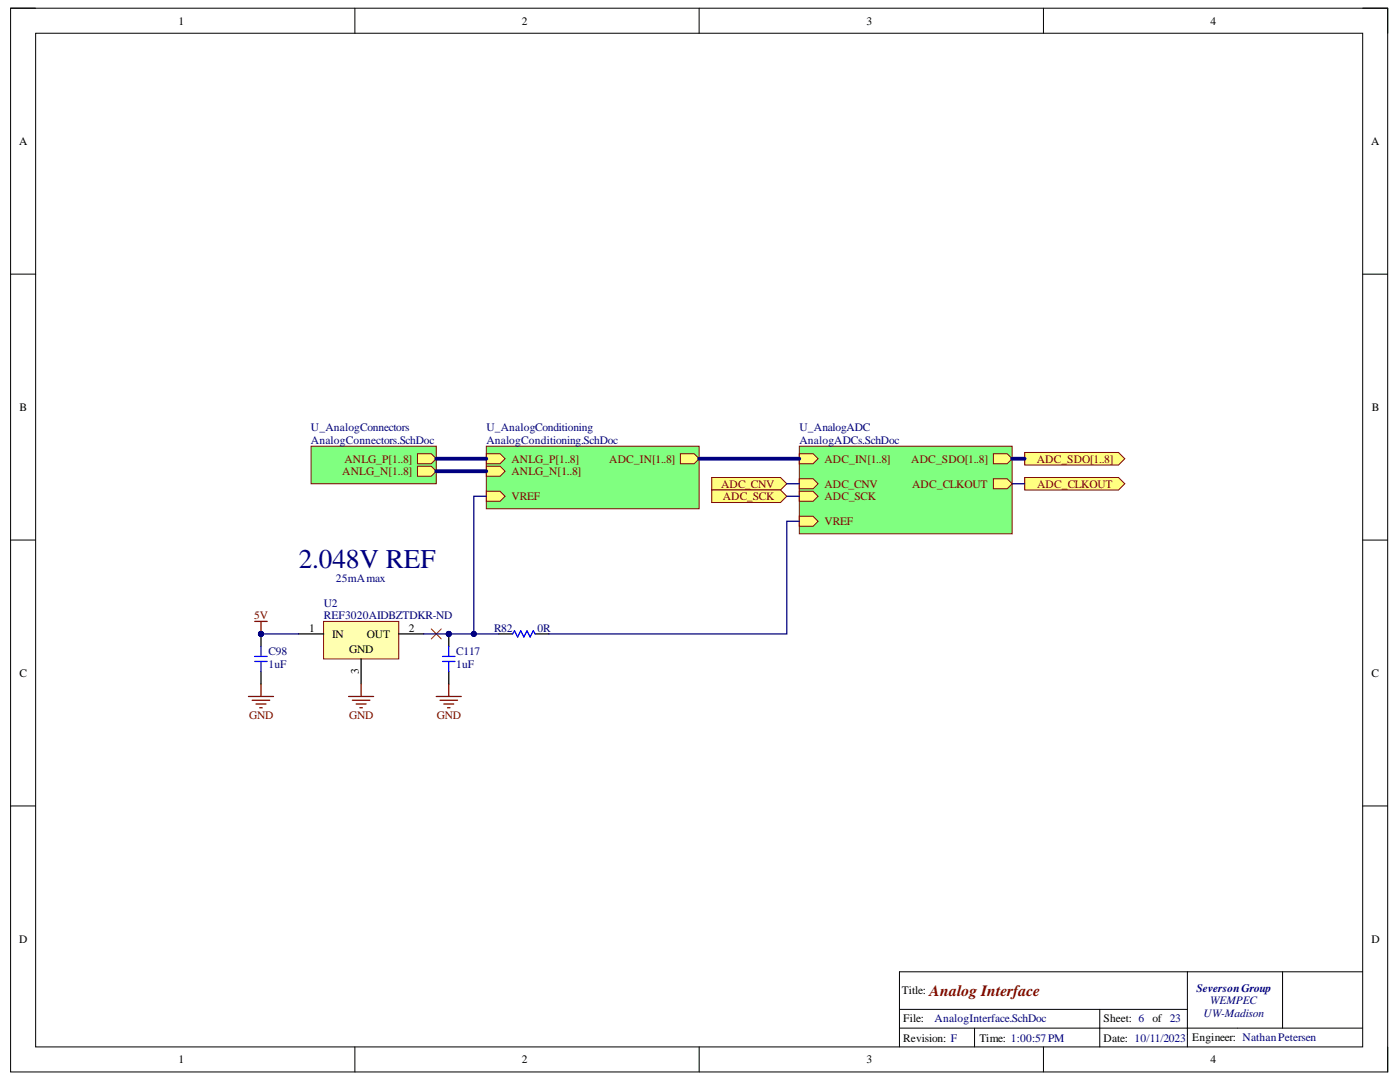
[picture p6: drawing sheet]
<svg xmlns="http://www.w3.org/2000/svg" width="279mm" height="216mm" viewBox="0 0 279 216" stroke-linecap="round" stroke-linejoin="round" font-family="sans-serif">
<defs><g id="words">
<text font-size="5.4" fill="#000080" x="59.6" y="113.3">2.048V REF</text>
<text font-size="3.1" fill="#800000" x="185.5" y="198.7">Analog Interface</text>
<g font-size="2.3">
<text x="35.6" y="4.9">1</text>
<text x="104.2" y="4.9">2</text>
<text x="172.9" y="4.9">3</text>
<text x="241.6" y="4.9">4</text>
<text x="3.8" y="28.9">A</text>
<text x="273.6" y="28.9">A</text>
<text x="3.9" y="82">B</text>
<text x="273.8" y="82">B</text>
<text x="61.7" y="126">1</text>
<text x="66.3" y="127.3">IN</text>
<text x="69.7" y="130.2">GND</text>
<text x="73.2" y="127.3">OUT</text>
<text x="81.6" y="126">2</text>
<text x="3.9" y="135.1">C</text>
<text x="71.6" y="134.5" transform="rotate(-90 71.6 134.5)">3</text>
<text x="273.7" y="135.1">C</text>
<text x="3.8" y="188.1">D</text>
<text x="273.7" y="188.1">D</text>
<text x="180" y="198.4">Title:</text>
<text x="180.3" y="203.9">File:</text>
<text x="220.3" y="203.9">Sheet: 6</text>
<text x="230" y="203.9">of 23</text>
<text x="180.3" y="207.9">Revision: F</text>
<text x="195.5" y="207.9">Time: 1:00:57PM</text>
<text x="220.3" y="207.9">Date: 10/11/2023</text>
<text x="237.9" y="207.6">Engineer: NathanPetersen</text>
<text x="35.6" y="212.1">1</text>
<text x="104.2" y="212.1">2</text>
<text x="172.9" y="212.1">3</text>
<text x="241.6" y="212.1">4</text>
</g>
<g font-size="2.3" fill="#000080">
<text x="62.1" y="86">U_AnalogConnectors</text>
<text x="62.1" y="88.6">AnalogConnectors.SchDoc</text>
<text x="97.1" y="86">U_AnalogConditioning</text>
<text x="97.1" y="88.6">AnalogConditioning.SchDoc</text>
<text x="159.6" y="86">U_AnalogADC</text>
<text x="159.6" y="88.6">AnalogADCs.SchDoc</text>
<text x="67.1" y="116">25mAmax</text>
<text x="64.6" y="123.5">REF3020AIDBZTDKR-ND</text>
<text x="64.6" y="121">U2</text>
<text x="53.6" y="130.7">C98</text>
<text x="91.1" y="130.7">C117</text>
<text x="98.6" y="126">R82</text>
<text x="107.3" y="126">0R</text>
<text x="53.6" y="133.3">1uF</text>
<text x="91.1" y="133.3">1uF</text>
<text x="238.8" y="197.9">SeversonGroup</text>
<text x="186.5" y="203.9">AnalogInterface.SchDoc</text>
<text x="240.2" y="202.9">UW-Madison</text>
<text x="241.5" y="200.4">WEMPEC</text>
</g>
<g font-size="2.3" fill="#800000">
<text x="68.3" y="94.8">ANLG_N[1..8]</text>
<text x="68.7" y="92.3">ANLG_P[1..8]</text>
<text x="102.1" y="94.8">ANLG_N[1..8]</text>
<text x="102.1" y="92.3">ANLG_P[1..8]</text>
<text x="121.6" y="92.3">ADC_IN[1..8]</text>
<text x="164.5" y="92.3">ADC_IN[1..8]</text>
<text x="181.9" y="92.3">ADC_SDO[1..8]</text>
<text x="206.9" y="92.3">ADC_SDO[1..8]</text>
<text x="102.1" y="99.8">VREF</text>
<text x="143.9" y="97.3">ADC_CNV</text>
<text x="144.2" y="99.8">ADC_SCK</text>
<text x="164.5" y="97.3">ADC_CNV</text>
<text x="164.5" y="99.8">ADC_SCK</text>
<text x="182" y="97.3">ADC_CLKOUT</text>
<text x="207" y="97.3">ADC_CLKOUT</text>
<text x="164.5" y="104.8">VREF</text>
<text x="50.7" y="123.5">5V</text>
<text x="49.7" y="143.5">GND</text>
<text x="69.7" y="143.5">GND</text>
<text x="87.2" y="143.5">GND</text>
</g>
</g></defs>
<path d="M2.1 1.6h274.8v212.3h-274.8z" fill="none" stroke="#000" stroke-width=".2"/>
<path d="M7.1 6.6h264.9v202.3h-264.9z" fill-rule="evenodd" fill="#fff"/>
<g fill="none" stroke="#000" stroke-width=".2">
<path d="M2.1 1.6h5M7.1 6.6h264.9v202.3h-264.9zM70.8 1.6v5M139.5 1.6v5M208.2 1.6v5M272 1.6h4.9v5M2.1 54.7h5M272 54.7h4.9M2.1 107.8h5M272 107.8h4.9M2.1 160.8h5M272 160.8h4.9"/>
<path d="M237 193.9v15M256 193.9v11.3M272 193.9h-92.5v15M70.8 208.9v5M139.5 208.9v5M179.5 201.4h57.5M179.5 205.2h92.5M194.5 205.2v3.7M208.2 208.9v5M219.5 201.4v7.5M276.9 208.9v5"/>
</g>
<path d="M159.5 89h42.5v17.5h-42.5z" fill-rule="evenodd" fill="#80ff80"/>
<path d="M159.5 89h42.5v17.5h-42.5z" fill="none" stroke="#800000" stroke-width=".2"/>
<path d="M159.5 90.5h2.8l1 1-1 1h-2.8z" fill-rule="evenodd" fill="#ffff80"/>
<path d="M159.5 90.5h2.8l1 1-1 1h-2.8z" fill="none" stroke="#800000" stroke-width=".2"/>
<path d="M198.2 90.5h2.8l1 1-1 1h-2.8z" fill-rule="evenodd" fill="#ffff80"/>
<path d="M198.2 90.5h2.8l1 1-1 1h-2.8z" fill="none" stroke="#800000" stroke-width=".2"/>
<path d="M159.5 95.5h2.8l1 1-1 1h-2.8z" fill-rule="evenodd" fill="#ffff80"/>
<path d="M159.5 95.5h2.8l1 1-1 1h-2.8z" fill="none" stroke="#800000" stroke-width=".2"/>
<path d="M159.5 98h2.8l1 1-1 1h-2.8z" fill-rule="evenodd" fill="#ffff80"/>
<path d="M159.5 98h2.8l1 1-1 1h-2.8z" fill="none" stroke="#800000" stroke-width=".2"/>
<path d="M198.2 95.5h2.8l1 1-1 1h-2.8z" fill-rule="evenodd" fill="#ffff80"/>
<path d="M198.2 95.5h2.8l1 1-1 1h-2.8z" fill="none" stroke="#800000" stroke-width=".2"/>
<path d="M159.5 103h2.8l1 1-1 1h-2.8z" fill-rule="evenodd" fill="#ffff80"/>
<path d="M159.5 103h2.8l1 1-1 1h-2.8z" fill="none" stroke="#800000" stroke-width=".2"/>
<path d="M62.1 89h25v7.5h-25z" fill-rule="evenodd" fill="#80ff80"/>
<path d="M62.1 89h25v7.5h-25z" fill="none" stroke="#800000" stroke-width=".2"/>
<path d="M83.3 90.5h2.8l1 1-1 1h-2.8z" fill-rule="evenodd" fill="#ffff80"/>
<path d="M83.3 90.5h2.8l1 1-1 1h-2.8z" fill="none" stroke="#800000" stroke-width=".2"/>
<path d="M83.3 93h2.8l1 1-1 1h-2.8z" fill-rule="evenodd" fill="#ffff80"/>
<path d="M83.3 93h2.8l1 1-1 1h-2.8z" fill="none" stroke="#800000" stroke-width=".2"/>
<path d="M97.1 89h42.4v12.5h-42.4z" fill-rule="evenodd" fill="#80ff80"/>
<path d="M97.1 89h42.4v12.5h-42.4z" fill="none" stroke="#800000" stroke-width=".2"/>
<path d="M135.8 90.5h2.7l1 1-1 1h-2.7z" fill-rule="evenodd" fill="#ffff80"/>
<path d="M135.8 90.5h2.7l1 1-1 1h-2.7z" fill="none" stroke="#800000" stroke-width=".2"/>
<path d="M97.1 93h2.7l1 1-1 1h-2.7z" fill-rule="evenodd" fill="#ffff80"/>
<path d="M97.1 93h2.7l1 1-1 1h-2.7z" fill="none" stroke="#800000" stroke-width=".2"/>
<path d="M97.1 90.5h2.7l1 1-1 1h-2.7z" fill-rule="evenodd" fill="#ffff80"/>
<path d="M97.1 90.5h2.7l1 1-1 1h-2.7z" fill="none" stroke="#800000" stroke-width=".2"/>
<path d="M97.1 98h2.7l1 1-1 1h-2.7z" fill-rule="evenodd" fill="#ffff80"/>
<path d="M97.1 98h2.7l1 1-1 1h-2.7z" fill="none" stroke="#800000" stroke-width=".2"/>
<path d="M204.5 90.3h18.7l1.3 1.2-1.3 1.3h-18.7z" fill-rule="evenodd" fill="#ffff80"/>
<path d="M204.5 90.3h18.7l1.3 1.2-1.3 1.3h-18.7z" fill="none" stroke="#800000" stroke-width=".2"/>
<path d="M142 95.3h13.8l1.2 1.2-1.2 1.3h-13.8z" fill-rule="evenodd" fill="#ffff80"/>
<path d="M142 95.3h13.8l1.2 1.2-1.2 1.3h-13.8z" fill="none" stroke="#800000" stroke-width=".2"/>
<path d="M142 97.8h13.8l1.2 1.2-1.2 1.3h-13.8z" fill-rule="evenodd" fill="#ffff80"/>
<path d="M142 97.8h13.8l1.2 1.2-1.2 1.3h-13.8z" fill="none" stroke="#800000" stroke-width=".2"/>
<path d="M204.5 95.3h18.7l1.3 1.2-1.3 1.3h-18.7z" fill-rule="evenodd" fill="#ffff80"/>
<path d="M204.5 95.3h18.7l1.3 1.2-1.3 1.3h-18.7z" fill="none" stroke="#800000" stroke-width=".2"/>
<path d="M64.6 124h15v7.5h-15z" fill-rule="evenodd" fill="#ffffb0"/>
<path d="M64.6 124h15v7.5h-15z" fill="none" stroke="#800000" stroke-width=".2"/>
<path d="M59.6 126.5h5M72.1 131.5v5M79.6 126.5h5" fill="none" stroke="#000" stroke-width=".25"/>
<path d="M50.8 124h2.5M52.1 124v2.5M69.6 139h5M70.3 139.7h3.5M72.1 136.5v2.5M71.1 140.5h2M71.8 141.2h.5" fill="none" stroke="#800000" stroke-width=".25"/>
<circle cx="52.1" cy="126.5" r=".5" fill="#000080"/>
<circle cx="52.1" cy="126.5" r=".5" fill="none" stroke="#000080" stroke-width=".2"/>
<path d="M86.1 125.5l2 2M88.1 125.5l-2 2" fill="none" stroke="#f00" stroke-width=".2"/>
<path d="M99.6 126.5h2.7M106.8 126.5h2.7" fill="none" stroke="#000" stroke-width=".25"/>
<path d="M102.3 126.5l.4-.6 .6 1.2 .6-1.2 .6 1.2 .7-1.2 .6 1.2 .6-1.2 .4 .6" fill="none" stroke="#00f" stroke-width=".25"/>
<path d="M157 96.5h2.5M157 99h2.5M202 96.5h2.5M52.1 126.5h7.5" fill="none" stroke="#000080" stroke-width=".25"/>
<circle cx="52.1" cy="126.5" r=".5" fill="#000080"/>
<circle cx="52.1" cy="126.5" r=".5" fill="none" stroke="#000080" stroke-width=".2"/>
<path d="M97.1 99h-2.5v27.5h-10" fill="none" stroke="#000080" stroke-width=".25"/>
<circle cx="89.6" cy="126.5" r=".5" fill="#000080"/>
<circle cx="89.6" cy="126.5" r=".5" fill="none" stroke="#000080" stroke-width=".2"/>
<circle cx="94.6" cy="126.5" r=".5" fill="#000080"/>
<circle cx="94.6" cy="126.5" r=".5" fill="none" stroke="#000080" stroke-width=".2"/>
<path d="M94.6 126.5h5" fill="none" stroke="#000080" stroke-width=".25"/>
<circle cx="94.6" cy="126.5" r=".5" fill="#000080"/>
<circle cx="94.6" cy="126.5" r=".5" fill="none" stroke="#000080" stroke-width=".2"/>
<path d="M159.5 104h-2.5v22.5h-47.5" fill="none" stroke="#000080" stroke-width=".25"/>
<path d="M87.1 91.5h10M87.1 94h10M139.5 91.5h20M202 91.5h2.5" fill="none" stroke="#000080" stroke-width=".76"/>
<path d="M49.6 139h5M50.3 139.7h3.5M52.1 136.5v2.5M87.1 139h5M87.8 139.7h3.5M89.6 136.5v2.5M51.1 140.5h2M51.8 141.2h.5M88.6 140.5h2M89.3 141.2h.5" fill="none" stroke="#800000" stroke-width=".25"/>
<circle cx="89.6" cy="126.5" r=".5" fill="#000080"/>
<circle cx="89.6" cy="126.5" r=".5" fill="none" stroke="#000080" stroke-width=".2"/>
<path d="M89.6 126.5v2.5" fill="none" stroke="#000" stroke-width=".25"/>
<circle cx="89.6" cy="126.5" r=".5" fill="#000080"/>
<circle cx="89.6" cy="126.5" r=".5" fill="none" stroke="#000080" stroke-width=".2"/>
<path d="M89.6 134v2.5" fill="none" stroke="#000" stroke-width=".25"/>
<path d="M88.3 132h2.5M88.3 131h2.5M89.6 129v2M89.6 132v2" fill="none" stroke="#00f" stroke-width=".25"/>
<circle cx="52.1" cy="126.5" r=".5" fill="#000080"/>
<circle cx="52.1" cy="126.5" r=".5" fill="none" stroke="#000080" stroke-width=".2"/>
<path d="M52.1 126.5v2.5" fill="none" stroke="#000" stroke-width=".25"/>
<circle cx="52.1" cy="126.5" r=".5" fill="#000080"/>
<circle cx="52.1" cy="126.5" r=".5" fill="none" stroke="#000080" stroke-width=".2"/>
<path d="M52.1 134v2.5" fill="none" stroke="#000" stroke-width=".25"/>
<path d="M50.8 132h2.5M50.8 131h2.5M52.1 129v2M52.1 132v2" fill="none" stroke="#00f" stroke-width=".25"/>
<use href="#words"/>
</svg>
